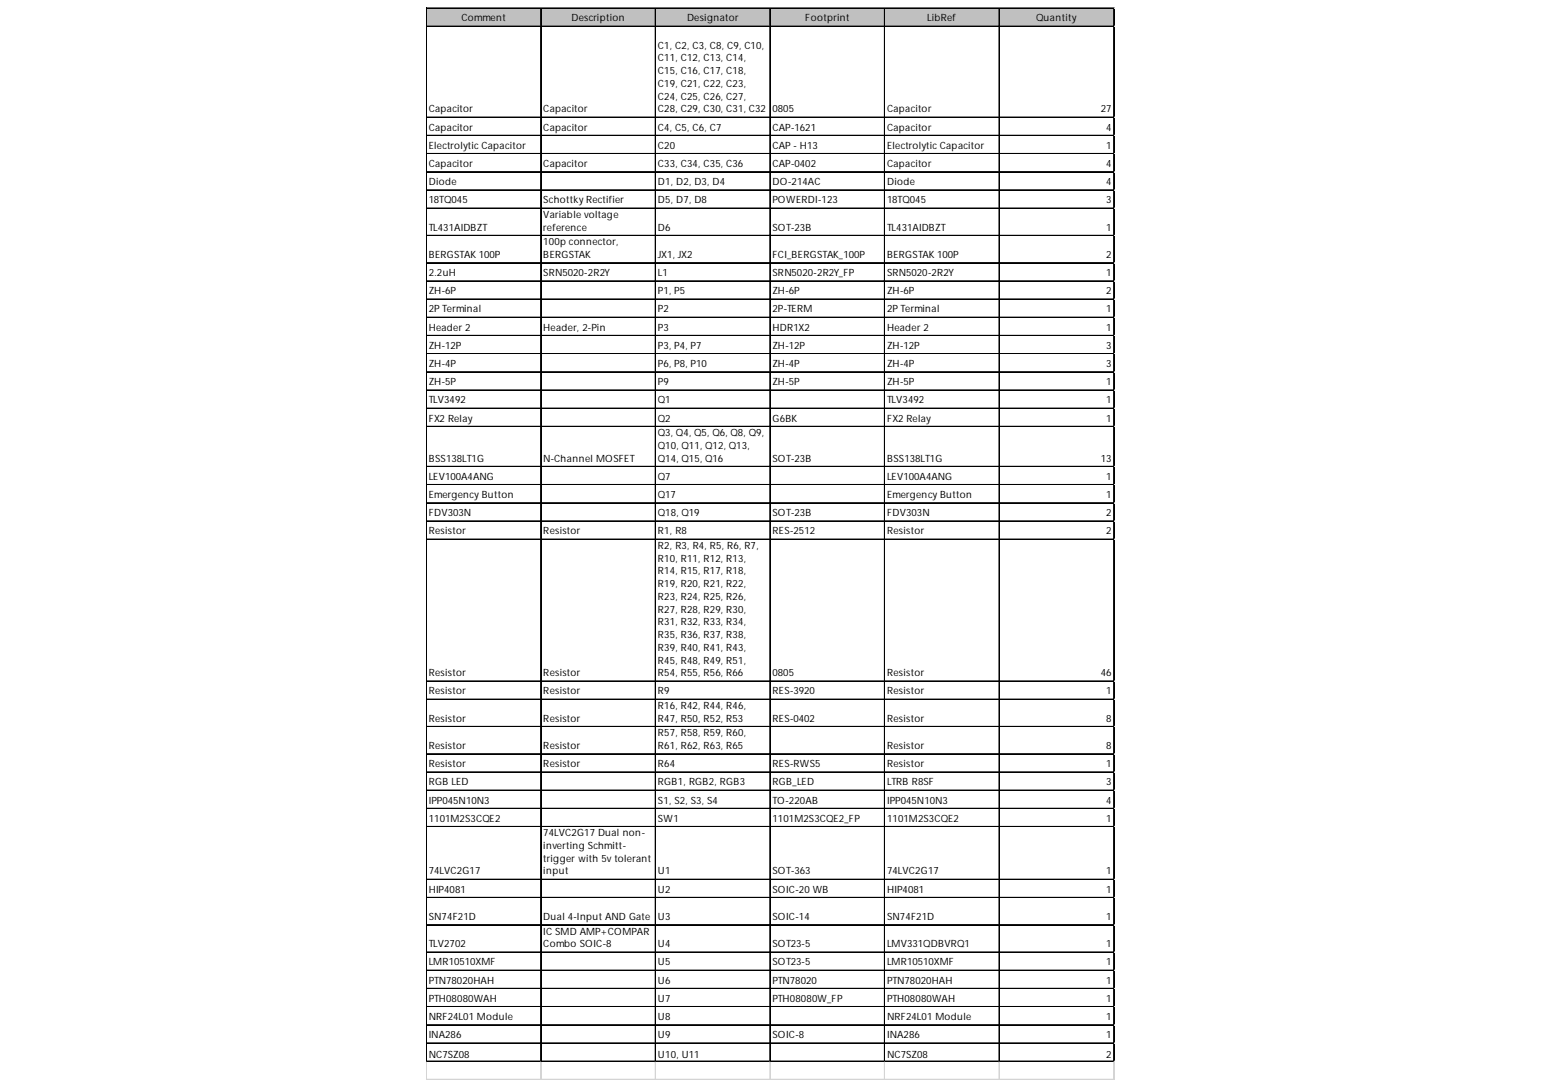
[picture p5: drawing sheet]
<svg xmlns="http://www.w3.org/2000/svg" width="297mm" height="210mm" viewBox="0 0 297 210" stroke-linecap="round" stroke-linejoin="round" font-family="sans-serif">
<defs><g id="words">
<g font-size="1.9">
<text x="88.9" y="4.1">Comment</text>
<text x="110.1" y="4.1">Description</text>
<text x="132.3" y="4.1">Designator</text>
<text x="155.1" y="4.1">Footprint</text>
<text x="178.6" y="4.1">LibRef</text>
<text x="199.6" y="4.1">Quantity</text>
<text x="126.7" y="9.4">C1, C2, C3, C8, C9, C10,</text>
<text x="126.7" y="11.8">C11, C12, C13, C14,</text>
<text x="126.7" y="14.3">C15, C16, C17, C18,</text>
<text x="126.7" y="16.7">C19, C21, C22, C23,</text>
<text x="82.6" y="21.6">Capacitor</text>
<text x="104.7" y="21.6">Capacitor</text>
<text x="126.7" y="19.2">C24, C25, C26, C27,</text>
<text x="126.7" y="21.6">C28, C29, C30, C31, C32</text>
<text x="148.8" y="21.6">0805</text>
<text x="170.9" y="21.6">Capacitor</text>
<text x="212.1" y="21.6">27</text>
<text x="82.6" y="25.1">Capacitor</text>
<text x="82.6" y="28.6">Electrolytic Capacitor</text>
<text x="104.7" y="25.1">Capacitor</text>
<text x="126.7" y="25.1">C4, C5, C6, C7</text>
<text x="126.7" y="28.6">C20</text>
<text x="148.8" y="25.1">CAP-1621</text>
<text x="148.8" y="28.6">CAP - H13</text>
<text x="170.9" y="25.1">Capacitor</text>
<text x="170.9" y="28.6">Electrolytic Capacitor</text>
<text x="213.1" y="25.1">4</text>
<text x="213.1" y="28.6">1</text>
<text x="82.6" y="32.2">Capacitor</text>
<text x="82.6" y="35.7">Diode</text>
<text x="104.7" y="32.2">Capacitor</text>
<text x="126.7" y="32.2">C33, C34, C35, C36</text>
<text x="126.7" y="35.7">D1, D2, D3, D4</text>
<text x="148.8" y="32.2">CAP-0402</text>
<text x="148.8" y="35.7">DO-214AC</text>
<text x="170.9" y="32.2">Capacitor</text>
<text x="170.9" y="35.7">Diode</text>
<text x="213.1" y="32.2">4</text>
<text x="213.1" y="35.7">4</text>
<text x="82.6" y="39.2">18TQ045</text>
<text x="104.7" y="39.2">Schottky Rectifier</text>
<text x="104.7" y="42">Variable voltage</text>
<text x="126.7" y="39.2">D5, D7, D8</text>
<text x="148.8" y="39.2">POWERDI-123</text>
<text x="170.9" y="39.2">18TQ045</text>
<text x="213.1" y="39.2">3</text>
<text x="82.6" y="44.4">TL431AIDBZT</text>
<text x="104.7" y="44.4">reference</text>
<text x="104.7" y="47.2">100p connector,</text>
<text x="126.7" y="44.4">D6</text>
<text x="148.8" y="44.4">SOT-23B</text>
<text x="170.9" y="44.4">TL431AIDBZT</text>
<text x="213.1" y="44.4">1</text>
<text x="82.6" y="49.7">BERGSTAK 100P</text>
<text x="82.6" y="53.2">2.2uH</text>
<text x="104.7" y="49.7">BERGSTAK</text>
<text x="104.7" y="53.2">SRN5020-2R2Y</text>
<text x="126.7" y="49.7">JX1, JX2</text>
<text x="126.7" y="53.2">L1</text>
<text x="148.8" y="49.7">FCI_BERGSTAK_100P</text>
<text x="148.8" y="53.2">SRN5020-2R2Y_FP</text>
<text x="170.9" y="49.7">BERGSTAK 100P</text>
<text x="170.9" y="53.2">SRN5020-2R2Y</text>
<text x="213.1" y="49.7">2</text>
<text x="213.1" y="53.2">1</text>
<text x="82.6" y="56.7">ZH-6P</text>
<text x="126.7" y="56.7">P1, P5</text>
<text x="148.8" y="56.7">ZH-6P</text>
<text x="170.9" y="56.7">ZH-6P</text>
<text x="213.1" y="56.7">2</text>
<text x="82.6" y="60.2">2P Terminal</text>
<text x="82.6" y="63.7">Header 2</text>
<text x="104.7" y="63.7">Header, 2-Pin</text>
<text x="126.7" y="60.2">P2</text>
<text x="126.7" y="63.7">P3</text>
<text x="148.8" y="60.2">2P-TERM</text>
<text x="148.8" y="63.7">HDR1X2</text>
<text x="170.9" y="60.2">2P Terminal</text>
<text x="170.9" y="63.7">Header 2</text>
<text x="213.1" y="60.2">1</text>
<text x="213.1" y="63.7">1</text>
<text x="82.6" y="67.2">ZH-12P</text>
<text x="82.6" y="70.7">ZH-4P</text>
<text x="126.7" y="67.2">P3, P4, P7</text>
<text x="126.7" y="70.7">P6, P8, P10</text>
<text x="148.8" y="67.2">ZH-12P</text>
<text x="148.8" y="70.7">ZH-4P</text>
<text x="170.9" y="67.2">ZH-12P</text>
<text x="170.9" y="70.7">ZH-4P</text>
<text x="213.1" y="67.2">3</text>
<text x="213.1" y="70.7">3</text>
<text x="82.6" y="74.2">ZH-5P</text>
<text x="82.6" y="77.7">TLV3492</text>
<text x="126.7" y="74.2">P9</text>
<text x="126.7" y="77.7">Q1</text>
<text x="148.8" y="74.2">ZH-5P</text>
<text x="170.9" y="74.2">ZH-5P</text>
<text x="170.9" y="77.7">TLV3492</text>
<text x="213.1" y="74.2">1</text>
<text x="213.1" y="77.7">1</text>
<text x="82.6" y="81.2">FX2 Relay</text>
<text x="126.7" y="81.2">Q2</text>
<text x="126.7" y="84">Q3, Q4, Q5, Q6, Q8, Q9,</text>
<text x="148.8" y="81.2">G6BK</text>
<text x="170.9" y="81.2">FX2 Relay</text>
<text x="213.1" y="81.2">1</text>
<text x="82.6" y="88.9">BSS138LT1G</text>
<text x="104.7" y="88.9">N-Channel MOSFET</text>
<text x="126.7" y="86.4">Q10, Q11, Q12, Q13,</text>
<text x="126.7" y="88.9">Q14, Q15, Q16</text>
<text x="148.8" y="88.9">SOT-23B</text>
<text x="170.9" y="88.9">BSS138LT1G</text>
<text x="212.1" y="88.9">13</text>
<text x="82.6" y="92.4">LEV100A4ANG</text>
<text x="82.6" y="95.9">Emergency Button</text>
<text x="126.7" y="92.4">Q7</text>
<text x="126.7" y="95.9">Q17</text>
<text x="170.9" y="92.4">LEV100A4ANG</text>
<text x="170.9" y="95.9">Emergency Button</text>
<text x="213.1" y="92.4">1</text>
<text x="213.1" y="95.9">1</text>
<text x="82.6" y="99.4">FDV303N</text>
<text x="126.7" y="99.4">Q18, Q19</text>
<text x="148.8" y="99.4">SOT-23B</text>
<text x="170.9" y="99.4">FDV303N</text>
<text x="213.1" y="99.4">2</text>
<text x="82.6" y="102.9">Resistor</text>
<text x="104.7" y="102.9">Resistor</text>
<text x="126.7" y="102.9">R1, R8</text>
<text x="126.7" y="105.7">R2, R3, R4, R5, R6, R7,</text>
<text x="148.8" y="102.9">RES-2512</text>
<text x="170.9" y="102.9">Resistor</text>
<text x="213.1" y="102.9">2</text>
<text x="126.7" y="108.2">R10, R11, R12, R13,</text>
<text x="126.7" y="110.6">R14, R15, R17, R18,</text>
<text x="126.7" y="113.1">R19, R20, R21, R22,</text>
<text x="126.7" y="115.5">R23, R24, R25, R26,</text>
<text x="126.7" y="118">R27, R28, R29, R30,</text>
<text x="126.7" y="120.4">R31, R32, R33, R34,</text>
<text x="126.7" y="122.9">R35, R36, R37, R38,</text>
<text x="126.7" y="125.3">R39, R40, R41, R43,</text>
<text x="82.6" y="130.2">Resistor</text>
<text x="104.7" y="130.2">Resistor</text>
<text x="126.7" y="127.8">R45, R48, R49, R51,</text>
<text x="126.7" y="130.2">R54, R55, R56, R66</text>
<text x="148.8" y="130.2">0805</text>
<text x="170.9" y="130.2">Resistor</text>
<text x="212.1" y="130.2">46</text>
<text x="82.6" y="133.7">Resistor</text>
<text x="104.7" y="133.7">Resistor</text>
<text x="126.7" y="133.7">R9</text>
<text x="126.7" y="136.5">R16, R42, R44, R46,</text>
<text x="148.8" y="133.7">RES-3920</text>
<text x="170.9" y="133.7">Resistor</text>
<text x="213.1" y="133.7">1</text>
<text x="82.6" y="139">Resistor</text>
<text x="104.7" y="139">Resistor</text>
<text x="126.7" y="139">R47, R50, R52, R53</text>
<text x="126.7" y="141.8">R57, R58, R59, R60,</text>
<text x="148.8" y="139">RES-0402</text>
<text x="170.9" y="139">Resistor</text>
<text x="213.1" y="139">8</text>
<text x="82.6" y="144.2">Resistor</text>
<text x="82.6" y="147.7">Resistor</text>
<text x="104.7" y="144.2">Resistor</text>
<text x="104.7" y="147.7">Resistor</text>
<text x="126.7" y="144.2">R61, R62, R63, R65</text>
<text x="126.7" y="147.7">R64</text>
<text x="148.8" y="147.7">RES-RWS5</text>
<text x="170.9" y="144.2">Resistor</text>
<text x="170.9" y="147.7">Resistor</text>
<text x="213.1" y="144.2">8</text>
<text x="213.1" y="147.7">1</text>
<text x="82.6" y="151.2">RGB LED</text>
<text x="82.6" y="154.7">IPP045N10N3</text>
<text x="126.7" y="151.2">RGB1, RGB2, RGB3</text>
<text x="126.7" y="154.7">S1, S2, S3, S4</text>
<text x="148.8" y="151.2">RGB_LED</text>
<text x="148.8" y="154.7">TO-220AB</text>
<text x="170.9" y="151.2">LTRB R8SF</text>
<text x="170.9" y="154.7">IPP045N10N3</text>
<text x="213.1" y="151.2">3</text>
<text x="213.1" y="154.7">4</text>
<text x="82.6" y="158.2">1101M2S3CQE2</text>
<text x="104.7" y="161">74LVC2G17 Dual non-</text>
<text x="126.7" y="158.2">SW1</text>
<text x="148.8" y="158.2">1101M2S3CQE2_FP</text>
<text x="170.9" y="158.2">1101M2S3CQE2</text>
<text x="213.1" y="158.2">1</text>
<text x="104.7" y="163.5">inverting Schmitt-</text>
<text x="104.7" y="165.9">trigger with 5v tolerant</text>
<text x="82.6" y="168.4">74LVC2G17</text>
<text x="82.6" y="171.9">HIP4081</text>
<text x="104.7" y="168.4">input</text>
<text x="126.7" y="168.4">U1</text>
<text x="126.7" y="171.9">U2</text>
<text x="148.8" y="168.4">SOT-363</text>
<text x="148.8" y="171.9">SOIC-20 WB</text>
<text x="170.9" y="168.4">74LVC2G17</text>
<text x="170.9" y="171.9">HIP4081</text>
<text x="213.1" y="168.4">1</text>
<text x="213.1" y="171.9">1</text>
<text x="82.6" y="177.2">SN74F21D</text>
<text x="104.7" y="177.2">Dual 4-Input AND Gate</text>
<text x="104.7" y="180">IC SMD AMP+COMPAR</text>
<text x="126.7" y="177.2">U3</text>
<text x="148.8" y="177.2">SOIC-14</text>
<text x="170.9" y="177.2">SN74F21D</text>
<text x="213.1" y="177.2">1</text>
<text x="82.6" y="182.4">TLV2702</text>
<text x="82.6" y="185.9">LMR10510XMF</text>
<text x="104.7" y="182.4">Combo SOIC-8</text>
<text x="126.7" y="182.4">U4</text>
<text x="126.7" y="185.9">U5</text>
<text x="148.8" y="182.4">SOT23-5</text>
<text x="148.8" y="185.9">SOT23-5</text>
<text x="170.9" y="182.4">LMV331QDBVRQ1</text>
<text x="170.9" y="185.9">LMR10510XMF</text>
<text x="213.1" y="182.4">1</text>
<text x="213.1" y="185.9">1</text>
<text x="82.6" y="189.4">PTN78020HAH</text>
<text x="126.7" y="189.4">U6</text>
<text x="148.8" y="189.4">PTN78020</text>
<text x="170.9" y="189.4">PTN78020HAH</text>
<text x="213.1" y="189.4">1</text>
<text x="82.6" y="192.9">PTH08080WAH</text>
<text x="82.6" y="196.4">NRF24L01 Module</text>
<text x="126.7" y="192.9">U7</text>
<text x="126.7" y="196.4">U8</text>
<text x="148.8" y="192.9">PTH08080W_FP</text>
<text x="170.9" y="192.9">PTH08080WAH</text>
<text x="170.9" y="196.4">NRF24L01 Module</text>
<text x="213.1" y="192.9">1</text>
<text x="213.1" y="196.4">1</text>
<text x="82.6" y="199.9">INA286</text>
<text x="82.6" y="203.8">NC7SZ08</text>
<text x="126.7" y="199.9">U9</text>
<text x="126.7" y="203.8">U10, U11</text>
<text x="148.8" y="199.9">SOIC-8</text>
<text x="170.9" y="199.9">INA286</text>
<text x="170.9" y="203.8">NC7SZ08</text>
<text x="213.1" y="199.9">1</text>
<text x="213.1" y="203.8">2</text>
</g>
</g></defs>
<path d="M82.2 1.7h132.5v3.5h-132.5z" fill="#c0c0c0"/>
<g fill="none" stroke="#000" stroke-width=".19">
<path d="M82.1 1.5v203M82.2 1.5v203M82.2 1.5h132.5M82.2 1.6h132.5M82.2 5h132.5M82.2 5.1h132.5M104.1 1.7v202.8M104.2 1.7v202.8M126.2 1.7v202.8M126.3 1.7v202.8M148.3 1.7v202.8M148.4 1.7v202.8"/>
<path d="M170.4 1.7v202.8M192.4 1.7v202.8M192.5 1.7v202.8M214.5 1.7v202.8M214.6 1.7v202.8M82.2 22.5h132.5M82.2 22.6h132.5M82.2 26h132.5M82.2 26.1h132.5M82.2 29.5h132.5M82.2 29.6h132.5M82.2 33h132.5"/>
<path d="M82.2 33.1h132.5M82.2 36.6h132.5M82.2 40.1h132.5M82.2 45.3h132.5M82.2 45.4h132.5M82.2 50.6h132.5M82.2 54.1h132.5M82.2 54.2h132.5M82.2 57.6h132.5M82.2 57.7h132.5M82.2 61.1h132.5M82.2 61.2h132.5"/>
<path d="M82.2 64.6h132.5M82.2 64.7h132.5M82.2 68.1h132.5M82.2 68.2h132.5M82.2 71.6h132.5M82.2 71.7h132.5M82.2 75.1h132.5M82.2 75.2h132.5M82.2 78.6h132.5M82.2 78.7h132.5M82.2 82.1h132.5M82.2 82.2h132.5"/>
<path d="M82.2 89.8h132.5M82.2 89.9h132.5M82.2 93.3h132.5M82.2 93.4h132.5M82.2 96.8h132.5M82.2 96.9h132.5M82.2 100.3h132.5M82.2 100.4h132.5M82.2 103.8h132.5M82.2 103.9h132.5M82.2 131.1h132.5M82.2 131.2h132.5"/>
<path d="M82.2 134.6h132.5M82.2 134.7h132.5M82.2 139.9h132.5M82.2 140h132.5M82.2 145.1h132.5M82.2 145.2h132.5M82.2 148.6h132.5M82.2 148.7h132.5M82.2 152.1h132.5M82.2 152.2h132.5M82.2 155.6h132.5M82.2 155.7h132.5"/>
<path d="M82.2 159.1h132.5M82.2 159.2h132.5M82.2 169.3h132.5M82.2 169.4h132.5M82.2 172.8h132.5M82.2 172.9h132.5M82.2 178.1h132.5M82.2 183.3h132.5M82.2 183.4h132.5M82.2 186.8h132.5M82.2 186.9h132.5M82.2 190.3h132.5"/>
<path d="M82.2 190.4h132.5M82.2 193.8h132.5M82.2 193.9h132.5M82.2 197.3h132.5M82.2 197.4h132.5M82.2 200.8h132.5M82.2 200.9h132.5M82.2 204.3h132.5M82.2 204.4h132.5"/>
</g>
<g fill="none" stroke="#d4d4d4" stroke-width=".19">
<path d="M214.7 1.5h.1M82.1 204.5v3.5M82.2 204.5v3.5M104.1 204.5v3.5M104.2 204.5v3.5M126.2 204.5v3.5M126.3 204.5v3.5M148.3 204.5v3.5M148.4 204.5v3.5M170.4 204.5v3.5M192.4 204.5v3.5M192.5 204.5v3.5"/>
<path d="M214.5 204.5v3.5M214.6 204.5v3.5"/>
</g>
<path d="M214.7 1.5v.2z" fill="#d4d4d4"/>
<path d="M214.7 5h.1" fill="none" stroke="#d4d4d4" stroke-width=".19"/>
<path d="M214.7 5v.2z" fill="#d4d4d4"/>
<path d="M214.7 22.5h.1" fill="none" stroke="#d4d4d4" stroke-width=".19"/>
<path d="M214.7 22.5v.2z" fill="#d4d4d4"/>
<path d="M214.7 26h.1" fill="none" stroke="#d4d4d4" stroke-width=".19"/>
<path d="M214.7 26v.2z" fill="#d4d4d4"/>
<path d="M214.7 29.5h.1" fill="none" stroke="#d4d4d4" stroke-width=".19"/>
<path d="M214.7 29.5v.2z" fill="#d4d4d4"/>
<path d="M214.7 33h.1" fill="none" stroke="#d4d4d4" stroke-width=".19"/>
<path d="M214.7 33v.2z" fill="#d4d4d4"/>
<path d="M214.7 36.6h.1" fill="none" stroke="#d4d4d4" stroke-width=".19"/>
<path d="M214.7 36.6v.1z" fill="#d4d4d4"/>
<path d="M214.7 40.1h.1" fill="none" stroke="#d4d4d4" stroke-width=".19"/>
<path d="M214.7 40.1v.1z" fill="#d4d4d4"/>
<path d="M214.7 45.3h.1" fill="none" stroke="#d4d4d4" stroke-width=".19"/>
<path d="M214.7 45.3v.2z" fill="#d4d4d4"/>
<path d="M214.7 50.6h.1" fill="none" stroke="#d4d4d4" stroke-width=".19"/>
<path d="M214.7 50.6v.1z" fill="#d4d4d4"/>
<path d="M214.7 54.1h.1" fill="none" stroke="#d4d4d4" stroke-width=".19"/>
<path d="M214.7 54.1v.1z" fill="#d4d4d4"/>
<path d="M214.7 57.6h.1" fill="none" stroke="#d4d4d4" stroke-width=".19"/>
<path d="M214.7 57.6v.1z" fill="#d4d4d4"/>
<path d="M214.7 61.1h.1" fill="none" stroke="#d4d4d4" stroke-width=".19"/>
<path d="M214.7 61.1v.1z" fill="#d4d4d4"/>
<path d="M214.7 64.6h.1" fill="none" stroke="#d4d4d4" stroke-width=".19"/>
<path d="M214.7 64.6v.1z" fill="#d4d4d4"/>
<path d="M214.7 68.1h.1" fill="none" stroke="#d4d4d4" stroke-width=".19"/>
<path d="M214.7 68.1v.2z" fill="#d4d4d4"/>
<path d="M214.7 71.6h.1" fill="none" stroke="#d4d4d4" stroke-width=".19"/>
<path d="M214.7 71.6v.2z" fill="#d4d4d4"/>
<path d="M214.7 75.1h.1" fill="none" stroke="#d4d4d4" stroke-width=".19"/>
<path d="M214.7 75.1v.2z" fill="#d4d4d4"/>
<path d="M214.7 78.6h.1" fill="none" stroke="#d4d4d4" stroke-width=".19"/>
<path d="M214.7 78.6v.2z" fill="#d4d4d4"/>
<path d="M214.7 82.1h.1" fill="none" stroke="#d4d4d4" stroke-width=".19"/>
<path d="M214.7 82.1v.2z" fill="#d4d4d4"/>
<path d="M214.7 89.8h.1" fill="none" stroke="#d4d4d4" stroke-width=".19"/>
<path d="M214.7 89.8v.2z" fill="#d4d4d4"/>
<path d="M214.7 93.3h.1" fill="none" stroke="#d4d4d4" stroke-width=".19"/>
<path d="M214.7 93.3v.2z" fill="#d4d4d4"/>
<path d="M214.7 96.8h.1" fill="none" stroke="#d4d4d4" stroke-width=".19"/>
<path d="M214.7 96.8v.2z" fill="#d4d4d4"/>
<path d="M214.7 100.3h.1" fill="none" stroke="#d4d4d4" stroke-width=".19"/>
<path d="M214.7 100.3v.2z" fill="#d4d4d4"/>
<path d="M214.7 103.8h.1" fill="none" stroke="#d4d4d4" stroke-width=".19"/>
<path d="M214.7 103.8v.2z" fill="#d4d4d4"/>
<path d="M214.7 131.1h.1" fill="none" stroke="#d4d4d4" stroke-width=".19"/>
<path d="M214.7 131.1v.2z" fill="#d4d4d4"/>
<path d="M214.7 134.6h.1" fill="none" stroke="#d4d4d4" stroke-width=".19"/>
<path d="M214.7 134.6v.2z" fill="#d4d4d4"/>
<path d="M214.7 139.9h.1" fill="none" stroke="#d4d4d4" stroke-width=".19"/>
<path d="M214.7 139.9v.2z" fill="#d4d4d4"/>
<path d="M214.7 145.1h.1" fill="none" stroke="#d4d4d4" stroke-width=".19"/>
<path d="M214.7 145.1v.2z" fill="#d4d4d4"/>
<path d="M214.7 148.6h.1" fill="none" stroke="#d4d4d4" stroke-width=".19"/>
<path d="M214.7 148.6v.2z" fill="#d4d4d4"/>
<path d="M214.7 152.1h.1" fill="none" stroke="#d4d4d4" stroke-width=".19"/>
<path d="M214.7 152.1v.2z" fill="#d4d4d4"/>
<path d="M214.7 155.6h.1" fill="none" stroke="#d4d4d4" stroke-width=".19"/>
<path d="M214.7 155.6v.2z" fill="#d4d4d4"/>
<path d="M214.7 159.1h.1" fill="none" stroke="#d4d4d4" stroke-width=".19"/>
<path d="M214.7 159.1v.2z" fill="#d4d4d4"/>
<path d="M214.7 169.3h.1" fill="none" stroke="#d4d4d4" stroke-width=".19"/>
<path d="M214.7 169.3v.2z" fill="#d4d4d4"/>
<path d="M214.7 172.8h.1" fill="none" stroke="#d4d4d4" stroke-width=".19"/>
<path d="M214.7 172.8v.2z" fill="#d4d4d4"/>
<path d="M214.7 178.1h.1" fill="none" stroke="#d4d4d4" stroke-width=".19"/>
<path d="M214.7 178.1v.1z" fill="#d4d4d4"/>
<path d="M214.7 183.3h.1" fill="none" stroke="#d4d4d4" stroke-width=".19"/>
<path d="M214.7 183.3v.2z" fill="#d4d4d4"/>
<path d="M214.7 186.8h.1" fill="none" stroke="#d4d4d4" stroke-width=".19"/>
<path d="M214.7 186.8v.2z" fill="#d4d4d4"/>
<path d="M214.7 190.3h.1" fill="none" stroke="#d4d4d4" stroke-width=".19"/>
<path d="M214.7 190.3v.2z" fill="#d4d4d4"/>
<path d="M214.7 193.8h.1" fill="none" stroke="#d4d4d4" stroke-width=".19"/>
<path d="M214.7 193.8v.2z" fill="#d4d4d4"/>
<path d="M214.7 197.3h.1" fill="none" stroke="#d4d4d4" stroke-width=".19"/>
<path d="M214.7 197.3v.2z" fill="#d4d4d4"/>
<path d="M214.7 200.8h.1" fill="none" stroke="#d4d4d4" stroke-width=".19"/>
<path d="M214.7 200.8v.2z" fill="#d4d4d4"/>
<path d="M214.7 204.3h.1" fill="none" stroke="#d4d4d4" stroke-width=".19"/>
<path d="M214.7 204.3v.2z" fill="#d4d4d4"/>
<path d="M82.1 207.8h132.6M82.1 207.9h132.6" fill="none" stroke="#d4d4d4" stroke-width=".19"/>
<use href="#words"/>
</svg>
